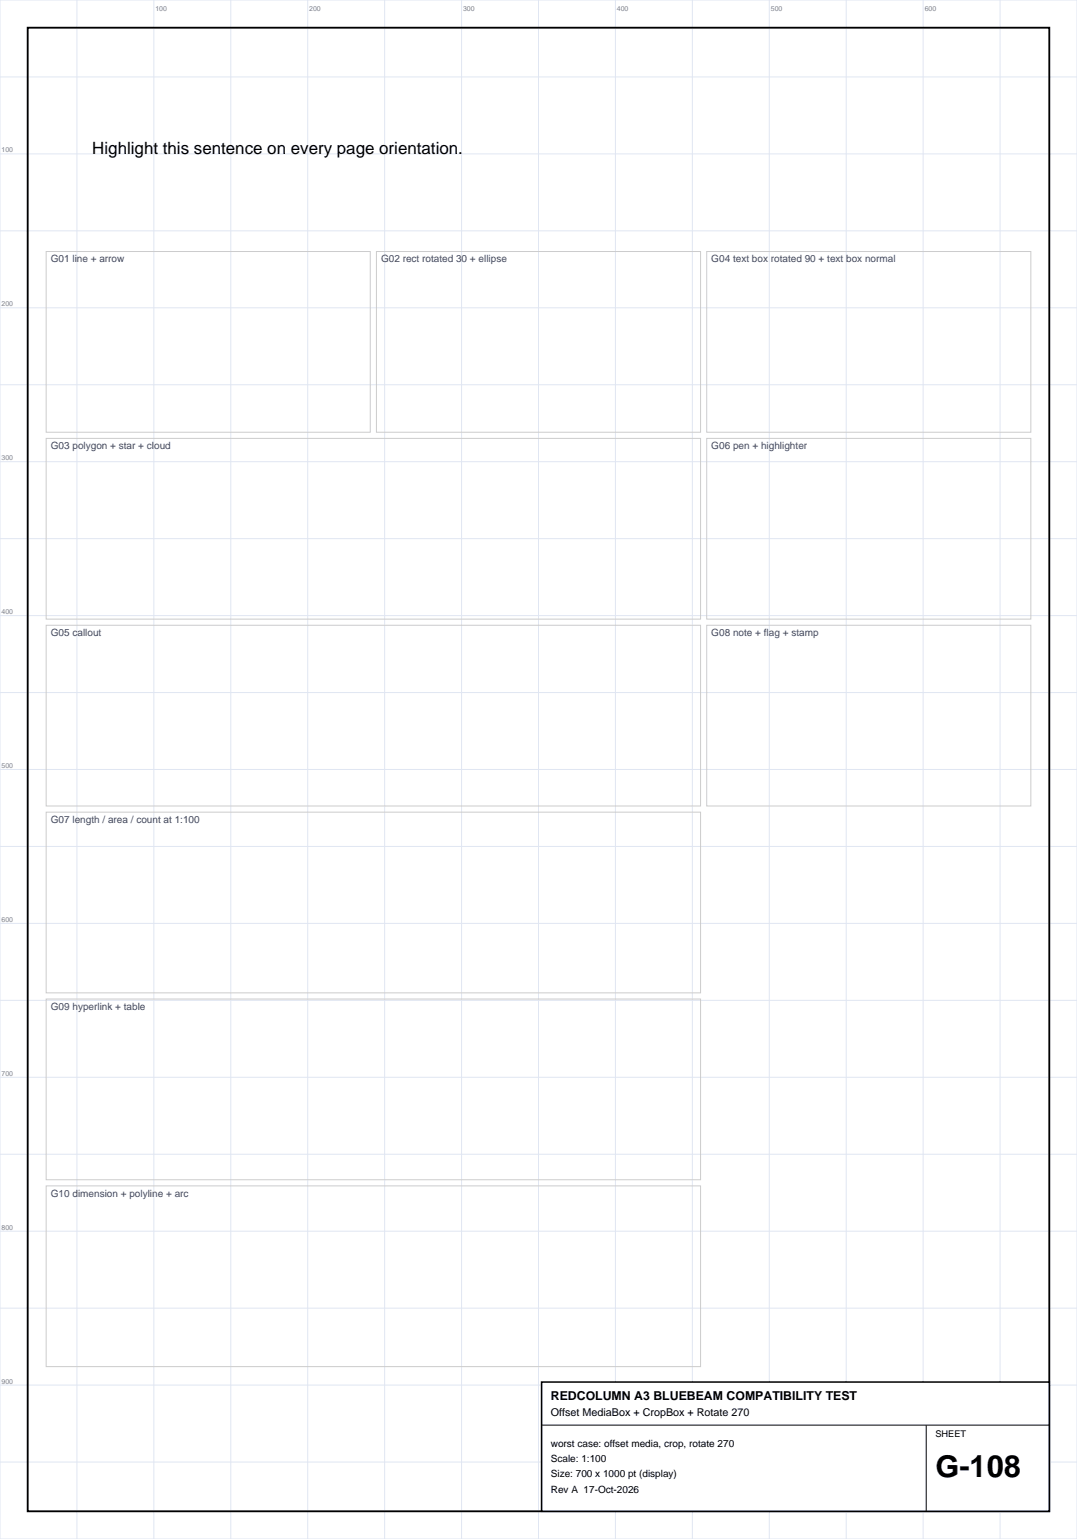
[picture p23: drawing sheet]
<svg xmlns="http://www.w3.org/2000/svg" width="247mm" height="353mm" viewBox="0 0 247 353" stroke-linecap="round" stroke-linejoin="round" font-family="sans-serif">
<defs><g id="words">
<text font-size="7.1" x="214.5" y="338.7">G-108</text>
<text font-size="3.9" x="21.2" y="35.3">Highlight this sentence on every page orientation.</text>
<text font-size="2.8" x="126.3" y="321">REDCOLUMN A3 BLUEBEAM COMPATIBILITY TEST</text>
<text font-size="2.5" x="126.3" y="324.6">Offset MediaBox + CropBox + Rotate 270</text>
<g font-size="2.3" fill="#334073">
<text x="11.6" y="60.1">G01 line + arrow</text>
<text x="87.4" y="60.1">G02 rect rotated 30 + ellipse</text>
<text x="163.1" y="60.1">G04 text box rotated 90 + text box normal</text>
<text x="11.6" y="103">G03 polygon + star + cloud</text>
<text x="163.1" y="103">G06 pen + highlighter</text>
<text x="11.6" y="145.8">G05 callout</text>
<text x="163.1" y="145.8">G08 note + flag + stamp</text>
<text x="11.6" y="188.6">G07 length / area / count at 1:100</text>
<text x="11.6" y="231.5">G09 hyperlink + table</text>
<text x="11.6" y="274.3">G10 dimension + polyline + arc</text>
</g>
<g font-size="2.3">
<text x="126.3" y="331.6">worst case: offset media, crop, rotate 270</text>
<text x="126.3" y="335.1">Scale: 1:100</text>
<text x="126.3" y="338.7">Size: 700 x 1000 pt (display)</text>
<text x="126.3" y="342.2">Rev A 17-Oct-2026</text>
</g>
<text font-size="2.1" x="214.5" y="329.5">SHEET</text>
<g font-size="1.6" fill="#738099">
<text x="35.6" y="2.5">100</text>
<text x="70.9" y="2.5">200</text>
<text x="106.2" y="2.5">300</text>
<text x="141.5" y="2.5">400</text>
<text x="176.7" y="2.5">500</text>
<text x="212" y="2.5">600</text>
<text x=".4" y="34.9">100</text>
<text x=".4" y="70.2">200</text>
<text x=".4" y="105.5">300</text>
<text x=".4" y="140.8">400</text>
<text x=".4" y="176">500</text>
<text x=".4" y="211.3">600</text>
<text x=".4" y="246.6">700</text>
<text x=".4" y="281.9">800</text>
<text x=".4" y="317.1">900</text>
</g>
</g></defs>
<g fill="none" stroke="#e0e6f2" stroke-width=".23">
<path d="M0 0h246.9v352.8h-246.9zM0 17.6h246.9M17.6 0v352.8M35.3 0v352.8M52.9 0v352.8M70.6 0v352.8M88.2 0v352.8M105.8 0v352.8M123.5 0v352.8M141.1 0v352.8M158.8 0v352.8M176.4 0v352.8"/>
<path d="M194 0v352.8M211.7 0v352.8M229.3 0v352.8M0 35.3h246.9M0 52.9h246.9M0 70.6h246.9M0 88.2h246.9M0 105.8h246.9M0 123.5h246.9M0 141.1h246.9M0 158.8h246.9M0 176.4h246.9"/>
<path d="M0 194h246.9M0 211.7h246.9M0 229.3h246.9M0 246.9h246.9M0 264.6h246.9M0 282.2h246.9M0 299.9h246.9M0 317.5h246.9M0 335.1h246.9"/>
</g>
<path d="M6.3 6.4h234.3v340h-234.3z" fill="none" stroke="#000" stroke-width=".42"/>
<path d="M10.6 57.7h74.3v41.4h-74.3zM86.3 57.7h74.3v41.4h-74.3zM162 57.7h74.4v41.4h-74.4zM10.6 100.5h150v41.4h-150zM162 100.5h74.4v41.4h-74.4zM10.6 143.3h150v41.5h-150zM162 143.3h74.4v41.5h-74.4zM10.6 186.2h150v41.4h-150zM10.6 229h150v41.4h-150zM10.6 271.8h150v41.5h-150z" fill="none" stroke="#ccc" stroke-width=".23"/>
<path d="M124.2 316.8h116.4v29.6h-116.4z" fill="#fff" stroke="#000" stroke-width=".35"/>
<path d="M124.2 326.7h116.4M212.4 326.7v19.7" fill="none" stroke="#000" stroke-width=".23"/>
<use href="#words"/>
</svg>
